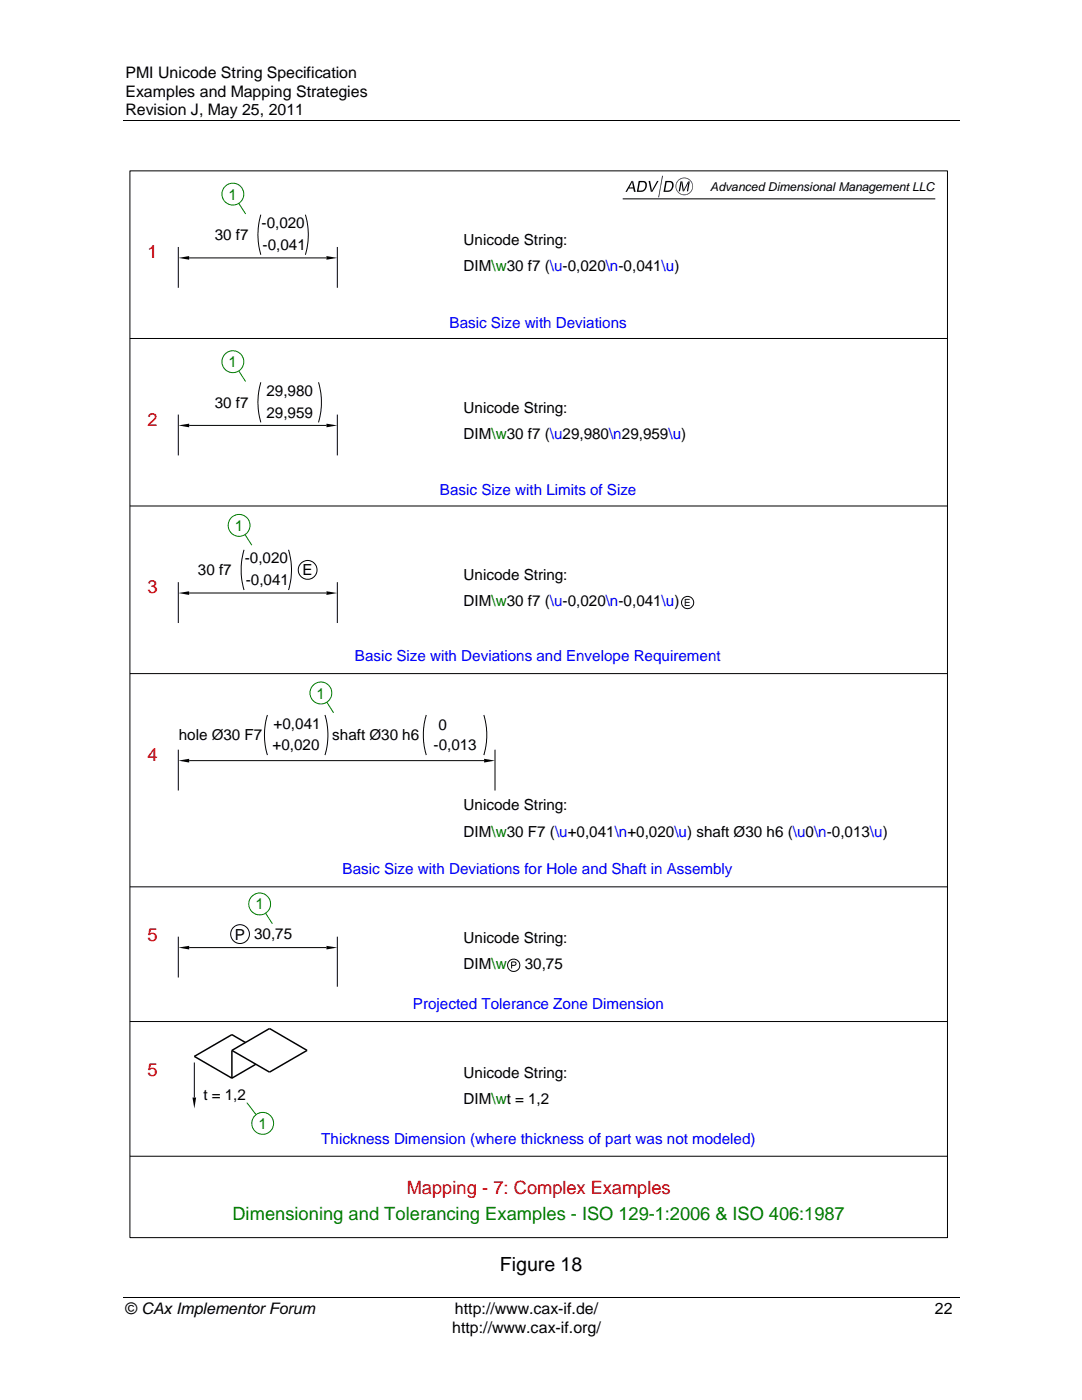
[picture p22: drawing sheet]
<svg xmlns="http://www.w3.org/2000/svg" width="216mm" height="279mm" viewBox="0 0 216 279" stroke-linecap="round" stroke-linejoin="round" font-family="sans-serif">
<defs><g id="words">
<text font-size="3.9" x="99.8" y="253.7">Figure 18</text>
<g font-size="3.7" fill="#e10000">
<text x="29.4" y="51.5">1</text>
<text x="29.4" y="85">2</text>
<text x="29.4" y="118.4">3</text>
<text x="29.4" y="151.9">4</text>
<text x="29.4" y="187.9">5</text>
<text x="29.4" y="214.7">5</text>
<text x="81.1" y="238.3">Mapping - 7: Complex Examples</text>
</g>
<text font-size="3.7" fill="#007d00" x="46.4" y="243.5">Dimensioning and Tolerancing Examples - ISO 129-1:2006 &amp; ISO 406:1987</text>
<g font-size="3.2">
<text x="25" y="15.7">PMI Unicode String Specification</text>
<text x="25" y="19.3">Examples and Mapping Strategies</text>
<text x="25" y="22.9">Revision J, May 25, 2011</text>
<text x="25" y="262.3">© CAx Implementor Forum</text>
<text x="90.8" y="262.3">http://www.cax-if.de/</text>
<text x="186.6" y="262.3">22</text>
<text x="90.2" y="266.1">http://www.cax-if.org/</text>
</g>
<g font-size="3" fill="#007d00">
<text x="45.6" y="39.8">1</text>
<text x="45.6" y="73.3">1</text>
<text x="46.9" y="106">1</text>
<text x="63.2" y="139.4">1</text>
<text x="51" y="181.5">1</text>
<text x="51.6" y="225.3">1</text>
</g>
<g font-size="3">
<text x="42.8" y="47.9">30 f7</text>
<text x="52.2" y="45.6">-0,020</text>
<text x="52.4" y="49.9">-0,041</text>
<text x="92.5" y="48.9">Unicode String:</text>
<text x="92.5" y="54.1">DIM\w30 f7 (\u-0,020\n-0,041\u)</text>
<text x="42.8" y="81.4">30 f7</text>
<text x="53.2" y="79">29,980</text>
<text x="53.2" y="83.4">29,959</text>
<text x="92.5" y="82.3">Unicode String:</text>
<text x="92.5" y="87.6">DIM\w30 f7 (\u29,980\n29,959\u)</text>
<text x="48.8" y="112.5">-0,020</text>
<text x="39.5" y="114.8">30 f7</text>
<text x="49" y="116.8">-0,041</text>
<text x="60.4" y="114.8">E</text>
<text x="92.5" y="115.8">Unicode String:</text>
<text x="92.5" y="121">DIM\w30 f7 (\u-0,020\n-0,041\u)</text>
<text x="35.7" y="147.8">hole Ø30 F7</text>
<text x="54.4" y="149.8">+0,020</text>
<text x="54.6" y="145.4">+0,041</text>
<text x="66.3" y="147.8">shaft Ø30 h6</text>
<text x="86.5" y="149.8">-0,013</text>
<text x="87.5" y="145.6">0</text>
<text x="92.5" y="161.7">Unicode String:</text>
<text x="92.5" y="167">DIM\w30 F7 (\u+0,041\n+0,020\u) shaft Ø30 h6 (\u0\n-0,013\u)</text>
<text x="46.9" y="187.5">P 30,75</text>
<text x="92.5" y="188.2">Unicode String:</text>
<text x="92.5" y="193.5">DIM\w</text>
<text x="104.7" y="193.5">30,75</text>
<text x="92.5" y="215.1">Unicode String:</text>
<text x="40.6" y="219.6">t = 1,2</text>
<text x="92.5" y="220.4">DIM\wt = 1,2</text>
</g>
<g font-size="3" fill="#00f">
<text x="89.7" y="65.4">Basic Size with Deviations</text>
<text x="87.8" y="98.8">Basic Size with Limits of Size</text>
<text x="70.8" y="132">Basic Size with Deviations and Envelope Requirement</text>
<text x="68.4" y="174.5">Basic Size with Deviations for Hole and Shaft in Assembly</text>
<text x="82.4" y="201.4">Projected Tolerance Zone Dimension</text>
<text x="64.1" y="228.3">Thickness Dimension (where thickness of part was not modeled)</text>
</g>
<text font-size="2.4" x="141.7" y="38.1">Advanced Dimensional Management LLC</text>
<text font-size="2" x="136.5" y="121">E</text>
</g></defs>
<g fill="none" stroke="#000" stroke-width=".2">
<path d="M24.5 24.1h166.9M25.9 34.1h163.2v212.9h-163.2zM124.3 39.7h62.3M35.6 49.3v8.1M37.7 51.5h27.4M52 42.8a14.2 14.2 0 0 0 0 8M60.9 42.8a14 14 0 0 1 0 8M67.3 49.3v8.1M25.9 67.6h163.2M52 76.3a14.2 14.2 0 0 0 0 8M63.6 76.3a14.2 14.2 0 0 1 0 8M35.6 82.7v8.2"/>
<path d="M37.7 84.9h27.4M67.3 82.7v8.2M25.9 101h163.2M35.6 116.2v8.1M37.7 118.4h27.4M48.7 109.7a14.3 14.3 0 0 0 0 8M57.6 109.7a13.8 13.8 0 0 1 0 8M67.3 116.2v8.1M25.9 134.4h163.2M35.6 149.6v8.2M37.7 151.8h58.9M53.4 142.7a13.8 13.8 0 0 0 0 8"/>
<path d="M64.8 142.7a13.8 13.8 0 0 1 0 8M85.1 142.7a14.2 14.2 0 0 0 0 8M96.6 142.7a14.2 14.2 0 0 1 0 8M98.8 149.6v8.2M25.9 177h163.2M35.6 186.9v8.2M37.7 189.1h27.4M67.3 186.9v10M102.1 192.7l.7-.1 .2-.2-.1-.3-.8-.1v1.3M25.9 203.9h163.2M38.8 212v7M25.9 230.8h163.2"/>
<path d="M24.5 259h166.9"/>
<circle cx="61.4" cy="113.7" r="1.87"/>
<circle cx="137.2" cy="120.3" r="1.23"/>
<circle cx="47.9" cy="186.4" r="1.88"/>
<circle cx="102.5" cy="192.6" r="1.23"/>
</g>
<g fill="none" stroke="#007d00" stroke-width=".2">
<path d="M47.6 40.6l1.4 2.1M47.6 74l1.4 2.1M48.9 106.7l1.4 2.1M65.2 140.1l1.4 2.1M53 182.2l1.4 2.2M49.2 220.1l1.9 2.4"/>
<circle cx="46.5" cy="38.7" r="2.18"/>
<circle cx="46.5" cy="72.2" r="2.18"/>
<circle cx="47.7" cy="104.8" r="2.18"/>
<circle cx="64" cy="138.3" r="2.18"/>
<circle cx="51.8" cy="180.4" r="2.18"/>
<circle cx="52.4" cy="224.2" r="2.18"/>
</g>
<g fill="#000">
<path d="M132.1 35.1l-.6 4.3h-.1zM132.1 35.1h.2l-.8 4.3zM134.8 37.2h.1l-.1 .1zM134.8 37.1h.1l-.1 .1zM134.8 37.3h.1l-.1 .2zM134.8 36.9l.1 .1-.1 .1zM134.8 37.5l.1-.1-.1 .2zM134.8 36.8h.2l-.2 .1zM134.8 37.6h.2l-.1 .1zM134.9 36.7h.1l-.2 .1zM134.9 37.7h.1l-.1 .1zM134.9 36.6h.1l-.1 .1z"/>
<path d="M134.9 37.8h.1v.2zM134.9 37.2l-.1 .1zM134.8 37.1l.1-.1zM134.8 37.2l.1-.1zM134.9 37.3l-.1 .2zM134.9 37.4l-.1 .2zM135 36.4l.1 .1-.2 .1zM134.8 36.9l.2-.1zM135 37.6l-.1 .1zM135 38l.1-.1-.1 .2zM134.8 36.8l.2-.1zM135 37.7l-.1 .1z"/>
<path d="M135 36.3l.2 .1h-.2zM135 38.1l.2-.1-.1 .2zM134.9 36.7l.1-.1zM135 37.8v.2zM135.1 36.2l.1 .1h-.2zM134.9 36.6l.2-.1zM135.1 37.9l-.1 .2zM135.1 38.2l.1-.1v.2zM135 36.4h.2zM135.2 38l-.1 .2zM135.2 36.1l.1 .1h-.2zM135.2 38.3l.1-.1v.2z"/>
<path d="M135 36.3h.2v.1zM135.2 38.1v.2zM135.3 36l.1 .1h-.2zM135.4 38.3v.2zM135.1 36.2h.2zM135.3 38.2v.2zM135.4 35.9v.1h-.1zM135.2 36.1h.2zM135.4 38.4v.2zM135.4 35.9h.1zM135.3 36h.1zM135.5 38.5l.1 .2-.2-.1z"/>
<path d="M135.5 38.5l.1 .2zM135.4 35.8l.2 .1zM135.6 38.5l.1 .2zM135.6 38.5l.1 .1v.1zM135.6 35.7h.1v.1zM135.7 38.6l.1 .2-.1-.1zM135.6 35.7l.1 .1zM135.7 38.6l.1 .2zM135.7 35.7h.1zM135.8 38.7l.1 .1zM135.8 35.6l.1 .1zM135.9 38.7l.1 .2-.1-.1z"/>
<path d="M135.9 38.7l.1 .2zM135.9 35.6l.1-.1 .1 .2zM136.1 38.7v.2zM135.9 35.6l.2 .1zM136.1 38.7l.1 .1-.1 .1zM136 35.5l.2 .1zM136.2 38.8l.1 .2zM136 35.5l.2 .1-.1 .1zM136.1 35.5h.2v.1zM136.3 38.8l.1 .2h-.1zM136.1 35.5l.2 .1zM136.3 38.8h.1v.2z"/>
<path d="M136.3 35.5l.1 .1zM136.4 38.8l.1 .2zM136.3 35.5l.1 .1h-.1zM136.4 35.5l.1-.1v.2zM136.4 35.5l.1 .1zM136.5 38.8l.2 .2h-.2zM136.5 38.8h.2v.2zM136.5 35.4l.2 .2zM136.7 38.8l.1 .2h-.1zM136.7 38.8l.1 .2zM136.7 35.5l.1 .1zM136.8 38.8l.1 .1z"/>
<path d="M136.7 35.5h.1v.1zM136.8 38.8l.1 .1-.1 .1zM136.8 35.5l.1 .1zM136.9 38.8l.2 .1zM136.9 38.8l.2 .1h-.2zM136.9 35.5l.1 .2zM137 38.7l.2 .1zM136.9 35.5h.2l-.1 .2zM137.1 35.5v.2zM137.1 38.7l.2 .1zM137.1 35.5l.1 .1-.1 .1zM137.1 38.7l.2 .1h-.1z"/>
<path d="M137.2 35.6v.1zM137.2 38.7h.2zM137.3 35.6v.2zM137.3 38.6l.2 .1zM137.3 38.6l.2 .1h-.1zM137.4 35.7v.2zM137.4 38.5l.2 .1zM137.4 38.5l.2 .1-.1 .1zM137.5 35.7v.2zM137.5 38.5h.2zM137.6 35.8v.2zM137.5 35.7l.1 .1-.1 .1z"/>
<path d="M137.7 38.3l.1 .1h-.2zM137.7 35.9v.2zM137.6 38.4h.2zM137.8 38.2l.1 .1h-.2zM137.8 36v.2zM137.9 38.1l.1 .1h-.2zM137.7 38.3h.2zM137.8 36.2l.1-.1v.2zM137.9 38l.2 .1h-.2zM137.8 36l.1 .1-.1 .1zM137.8 38.2h.2zM137.9 36.3l.1-.1-.1 .2z"/>
<path d="M138 37.9l.1 .1h-.2zM137.9 36.4l.2-.1-.1 .2zM137.9 36.1v.2zM137.9 38.1h.2zM138 37.8h.2l-.2 .1zM138 36.5l.1-.1-.1 .2zM138.1 37.7h.1l-.2 .1zM138 36.2l.1 .1-.2 .1zM137.9 38h.2v.1zM138 36.6h.2l-.1 .1zM138.1 37.6h.1l-.1 .1zM138.1 36.7h.1l-.1 .1z"/>
<path d="M138.1 36.3l-.1 .2zM138 37.9l.2-.1zM138.1 37.4l.2 .1-.2 .1zM138.1 36.8h.1l-.1 .2zM138.1 37.3h.2l-.2 .1zM138.1 37.1h.2l-.2 .1zM138.1 37l.2-.1-.2 .2zM138.1 37.2h.2l-.2 .1zM138.1 36.4l.1 .2h-.2zM138 37.8l.2-.1zM138.2 36.6l-.1 .1zM138.1 37.7l.1-.1z"/>
<path d="M138.2 36.7l-.1 .1zM138.1 37.6l.2-.1zM138.3 36.9l-.2 .2zM138.2 36.8l.1 .1-.2 .1zM138.1 37.4l.2-.1v.2zM138.1 37.3l.2-.1zM138.3 37.1v.1h-.2zM35.6 51.5l2.1-.4v.7zM65.1 51.1l2.2 .4-2.2 .3zM35.6 84.9l2.1-.3v.7zM65.1 84.6l2.2 .3-2.2 .4zM35.6 118.4l2.1-.4v.7z"/>
<path d="M65.1 118l2.2 .4-2.2 .3zM35.6 151.8l2.1-.4v.8zM96.6 151.4l2.2 .4-2.2 .4zM35.6 189.1l2.1-.3v.7zM65.1 188.8l2.2 .3-2.2 .4zM38.4 219h.7l-.3 2.2z"/>
<path d="M126 36.1h.3l-.7 1.3 .8 .2h-.9l-.4 .7h-.3z" fill-rule="evenodd"/>
<path d="M126.3 36.1l.5 2.2h-.3l-.1-.7-.8-.2h.7a1.17 1.17 0 0 1 0-1.3z" fill-rule="evenodd"/>
<path d="M127.5 36.1h1l.4 .2-1.2 .1-.3 1.6 1.1 .1-1.4 .2z" fill-rule="evenodd"/>
<path d="M128.2 36.4l.7-.1a1.37 1.37 0 0 1-.4 1.8l-1.1-.1a1.01 1.01 0 0 0 1.2-.3 1.01 1.01 0 0 0-.1-1.3z" fill-rule="evenodd"/>
<path d="M129.4 36.1h.3l.4 2-.2 .2z" fill-rule="evenodd"/>
<path d="M131.1 36.1h.3l-1.2 2.2h-.3z" fill-rule="evenodd"/>
<path d="M132.8 36.1h1l.4 .2-1.2 .1-.3 1.6 1.1 .1-1.4 .2z" fill-rule="evenodd"/>
<path d="M133.5 36.4l.7-.1a1.38 1.38 0 0 1-.4 1.8l-1.1-.1a1.01 1.01 0 0 0 1.2-.3 1.01 1.01 0 0 0-.1-1.3z" fill-rule="evenodd"/>
<path d="M135.8 36.2h.4l-.2 .3-.3 1.7h-.3z" fill-rule="evenodd"/>
<path d="M136.2 36.2l.2 1.7-.2 .3-.2-1.7z" fill-rule="evenodd"/>
<path d="M137.3 36.2h.3l-.3 .3-.8 1.7h-.3z" fill-rule="evenodd"/>
<path d="M137.6 36.2l-.3 2h-.2l.2-1.7z" fill-rule="evenodd"/>
</g>
<path d="M46.3 209.6v5.6M46.3 209.6l7.5-4.3 7.5 4.3-7.5 4.4zM49 208.1l-2.7-1.6-7.5 4.3 7.5 4.4M51.1 212.4l-4.8 2.8" fill="none" stroke="#000" stroke-width=".3"/>
<use href="#words"/>
</svg>
